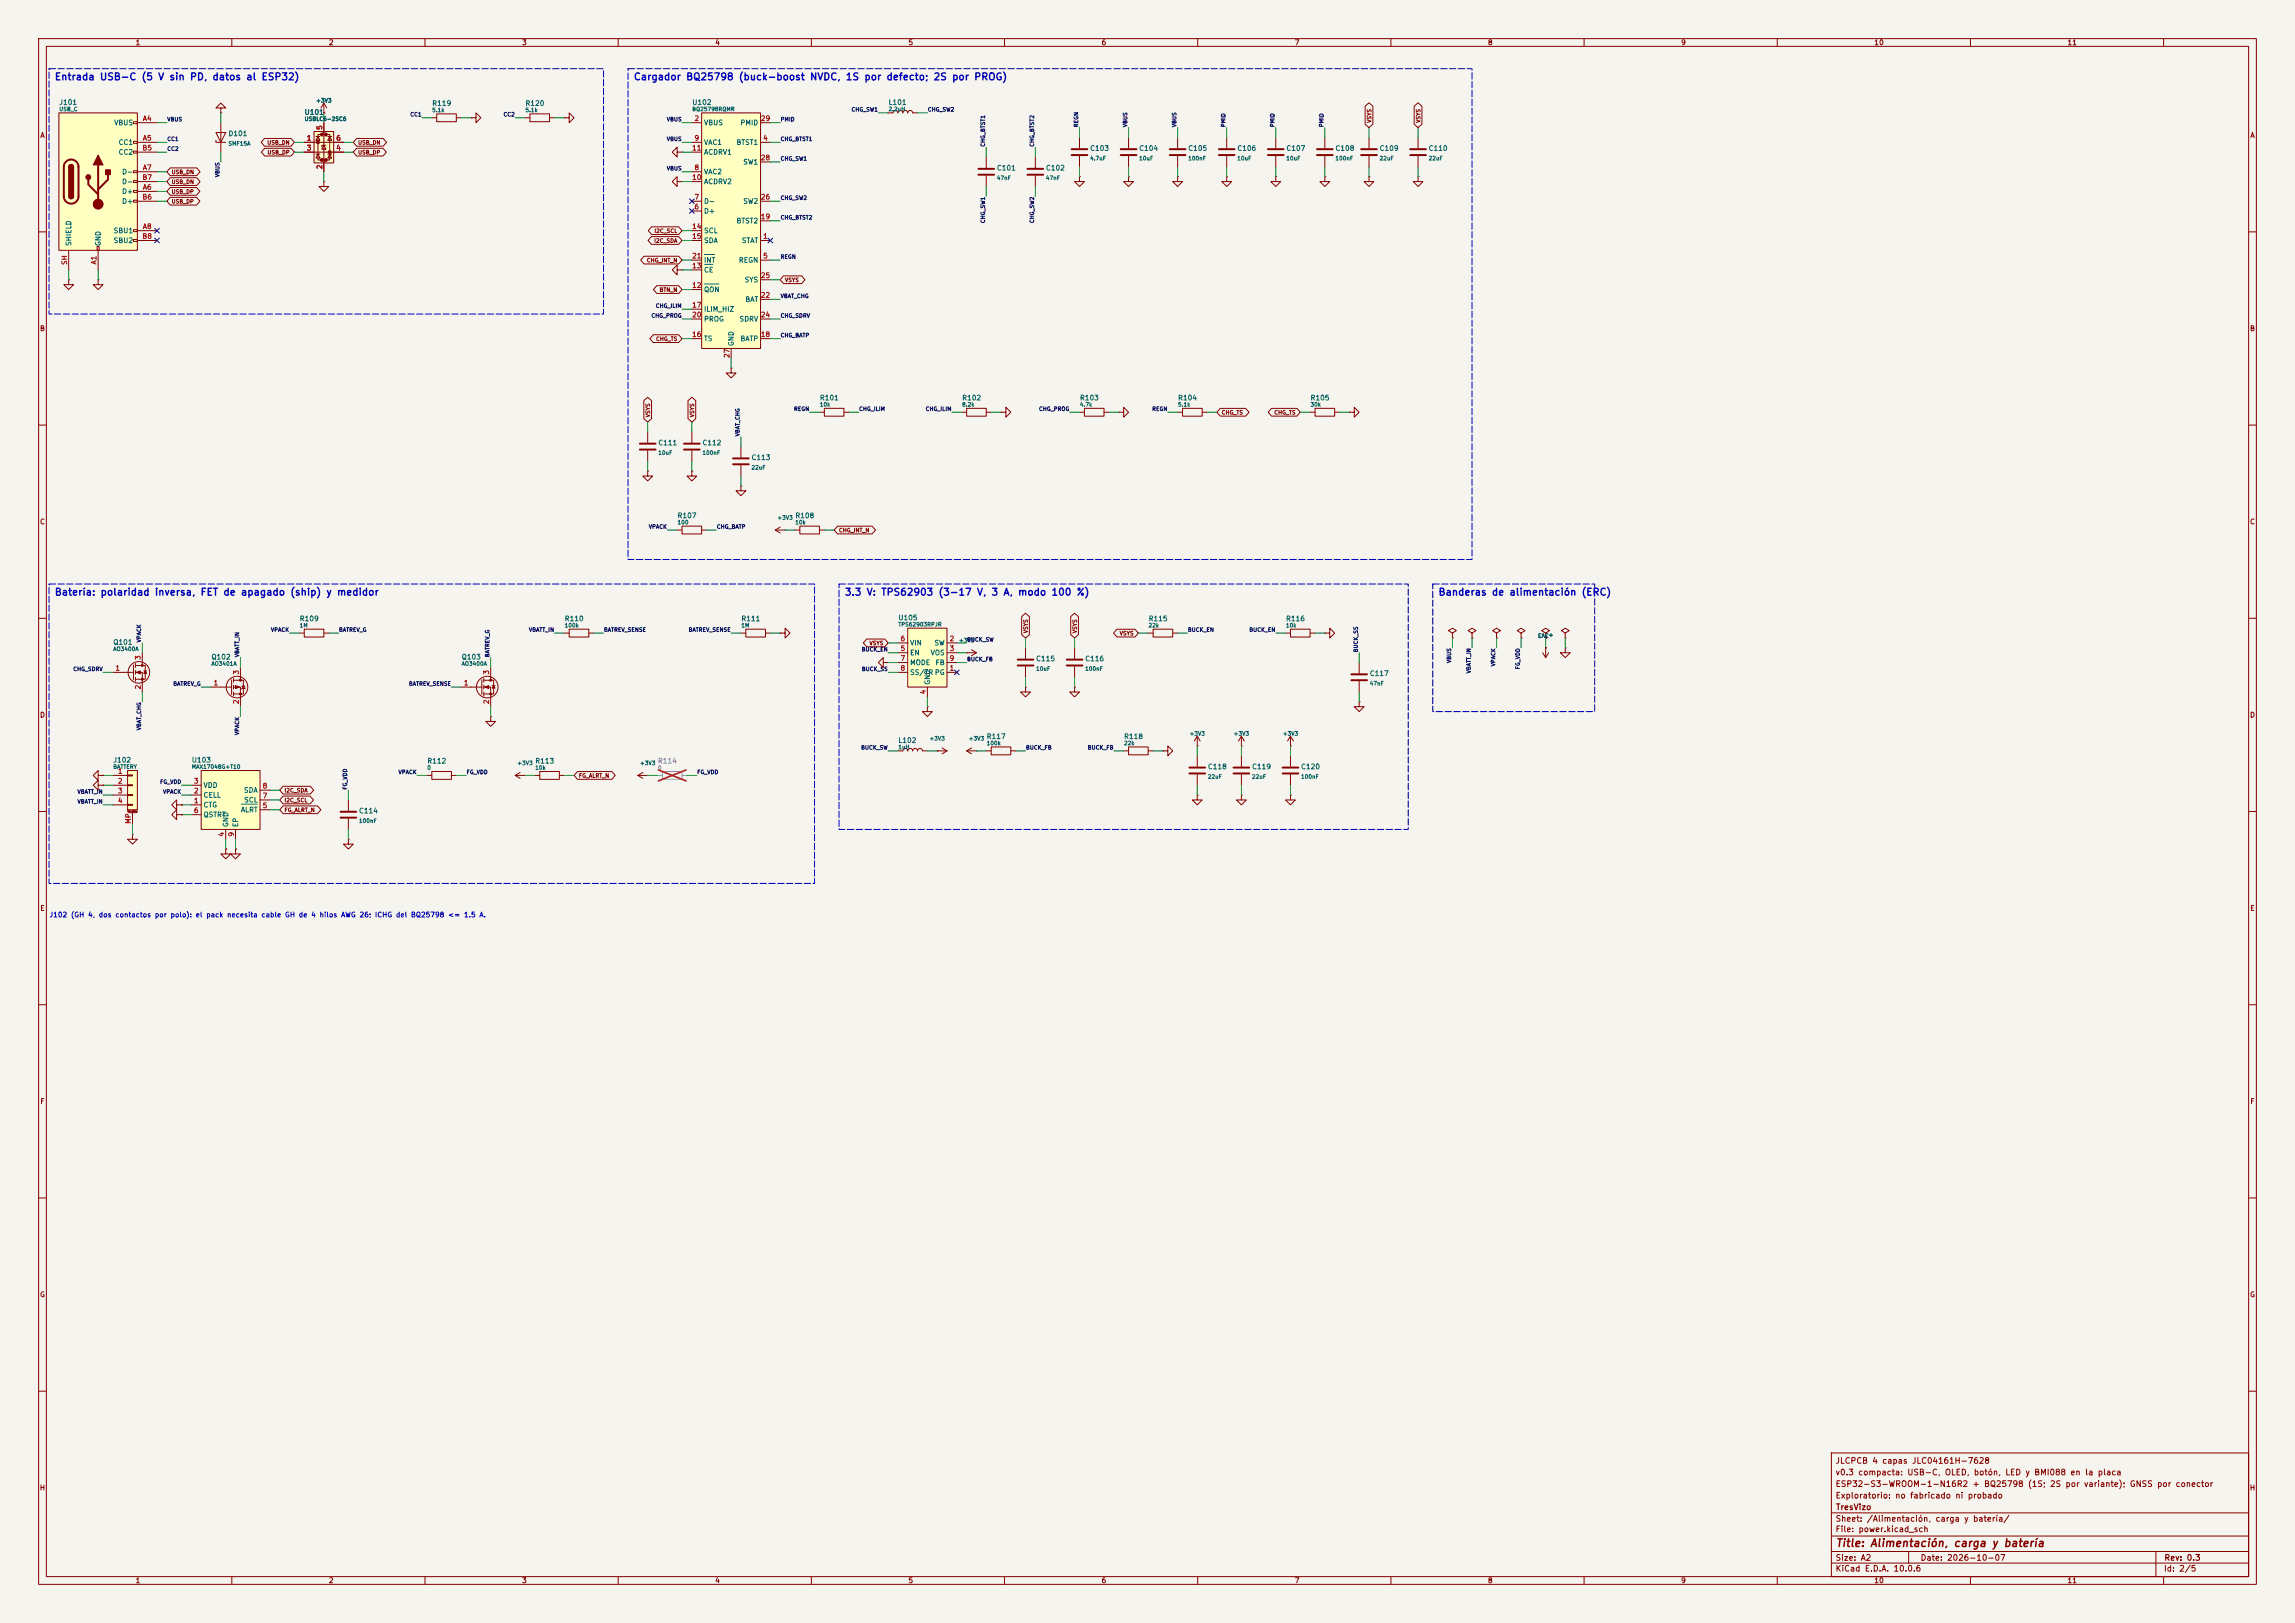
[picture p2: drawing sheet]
<svg xmlns="http://www.w3.org/2000/svg" width="594mm" height="420mm" viewBox="0 0 594 420" stroke-linecap="round" stroke-linejoin="round" font-family="sans-serif">
<defs><g id="words">
<text font-size="2" fill="#840000" x="475" y="400.8">Title: Alimentación, carga y batería</text>
<g font-size="1.8" fill="#0000c2">
<text x="14" y="21.2">Entrada USB-C (5 V sin PD, datos al ESP32)</text>
<text x="163.9" y="21.2">Cargador BQ25798 (buck-boost NVDC, 1S por defecto; 2S por PROG)</text>
<text x="14" y="154.6">Batería: polaridad inversa, FET de apagado (ship) y medidor</text>
<text x="218.5" y="154.6">3.3 V: TPS62903 (3-17 V, 3 A, modo 100 %)</text>
<text x="372.2" y="154.6">Banderas de alimentación (ERC)</text>
</g>
<g font-size="1.5" fill="#840000">
<text x="475" y="382.1">v0.3 compacta: USB-C, OLED, botón, LED y BMI088 en la placa</text>
<text x="475" y="379.1">JLCPCB 4 capas JLC04161H-7628</text>
<text x="475" y="388.1">Exploratorio: no fabricado ni probado</text>
<text x="475" y="385.1">ESP32-S3-WROOM-1-N16R2 + BQ25798 (1S; 2S por variante); GNSS por conector</text>
<text x="475" y="394.1">Sheet: /Alimentación, carga y batería/</text>
<text x="475.1" y="391.1">TresVizo</text>
<text x="475" y="396.8">File: power.kicad_sch</text>
<text x="475" y="407">KiCad E.D.A. 10.0.6</text>
<text x="475" y="404.2">Size: A2</text>
<text x="497" y="404.2">Date: 2026-10-07</text>
<text x="560" y="407">Id: 2/5</text>
<text x="560.1" y="404.2">Rev: 0.3</text>
</g>
<g font-size="1.3" fill="#840000">
<text x="35" y="12">1</text>
<text x="85" y="12">2</text>
<text x="135" y="12">3</text>
<text x="185" y="12">4</text>
<text x="235" y="12">5</text>
<text x="285" y="12">6</text>
<text x="335" y="12">7</text>
<text x="385" y="12">8</text>
<text x="435" y="12">9</text>
<text x="485" y="12">10</text>
<text x="535" y="12">11</text>
<text x="10.3" y="36">A</text>
<text x="582.3" y="36">A</text>
<text x="10.2" y="86">B</text>
<text x="582.2" y="86">B</text>
<text x="10.2" y="136">C</text>
<text x="582.2" y="136">C</text>
<text x="10.2" y="186">D</text>
<text x="582.2" y="186">D</text>
<text x="10.3" y="236">E</text>
<text x="582.3" y="236">E</text>
<text x="10.3" y="286">F</text>
<text x="582.3" y="286">F</text>
<text x="10.2" y="336">G</text>
<text x="582.2" y="336">G</text>
<text x="10.2" y="386">H</text>
<text x="582.2" y="386">H</text>
<text x="35" y="410">1</text>
<text x="85" y="410">2</text>
<text x="135" y="410">3</text>
<text x="185" y="410">4</text>
<text x="235" y="410">5</text>
<text x="285" y="410">6</text>
<text x="335" y="410">7</text>
<text x="385" y="410">8</text>
<text x="435" y="410">9</text>
<text x="485" y="410">10</text>
<text x="535" y="410">11</text>
</g>
<g font-size="1.3" fill="#006464">
<text x="15.2" y="27.4">J101</text>
<text x="78.7" y="30">U101</text>
<text x="111.7" y="27.7">R119</text>
<text x="135.9" y="27.7">R120</text>
<text x="179.1" y="27.4">U102</text>
<text x="229.9" y="27.4">L101</text>
<text x="29.4" y="32.7">VBUS</text>
<text x="59" y="35.5">D101</text>
<text x="182.1" y="32.7">VBUS</text>
<text x="191.5" y="32.7">PMID</text>
<text x="30.6" y="37.8">CC1</text>
<text x="30.6" y="40.3">CC2</text>
<text x="182.1" y="37.8">VAC1</text>
<text x="182.1" y="40.3">ACDRV1</text>
<text x="190.5" y="37.8">BTST1</text>
<text x="282" y="39.3">C103</text>
<text x="294.7" y="39.3">C104</text>
<text x="307.4" y="39.3">C105</text>
<text x="320.1" y="39.3">C106</text>
<text x="332.8" y="39.3">C107</text>
<text x="345.5" y="39.3">C108</text>
<text x="356.9" y="39.3">C109</text>
<text x="369.6" y="39.3">C110</text>
<text x="31.5" y="45.4">D-</text>
<text x="31.5" y="48">D-</text>
<text x="182.1" y="45.4">VAC2</text>
<text x="182.1" y="48">ACDRV2</text>
<text x="192.2" y="42.9">SW1</text>
<text x="257.9" y="44.4">C101</text>
<text x="270.6" y="44.4">C102</text>
<text x="31.5" y="50.5">D+</text>
<text x="31.5" y="53">D+</text>
<text x="182.1" y="53">D-</text>
<text x="192.2" y="53">SW2</text>
<text x="182.1" y="55.6">D+</text>
<text x="190.5" y="58.1">BTST2</text>
<text x="18.7" y="63.8" transform="rotate(-90 18.7 63.8)">SHIELD</text>
<text x="26.4" y="63.8" transform="rotate(-90 26.4 63.8)">GND</text>
<text x="29.3" y="60.7">SBU1</text>
<text x="29.3" y="63.2">SBU2</text>
<text x="182.1" y="60.7">SCL</text>
<text x="182.1" y="63.2">SDA</text>
<text x="191.9" y="63.2">STAT</text>
<text x="182.1" y="70.8">CE</text>
<text x="182.1" y="68.3">INT</text>
<text x="191.1" y="68.3">REGN</text>
<text x="182.1" y="75.9">QON</text>
<text x="192.6" y="73.4">SYS</text>
<text x="182.1" y="81">ILIM_HIZ</text>
<text x="182.1" y="83.5">PROG</text>
<text x="191.3" y="83.5">SDRV</text>
<text x="192.8" y="78.4">BAT</text>
<text x="182.1" y="88.6">TS</text>
<text x="190.2" y="89.7" transform="rotate(-90 190.2 89.7)">GND</text>
<text x="191.5" y="88.6">BATP</text>
<text x="212.1" y="103.9">R101</text>
<text x="248.9" y="103.9">R102</text>
<text x="279.4" y="103.9">R103</text>
<text x="304.8" y="103.9">R104</text>
<text x="339.1" y="103.9">R105</text>
<text x="170.3" y="115.5">C111</text>
<text x="181.7" y="115.5">C112</text>
<text x="194.4" y="119.3">C113</text>
<text x="175.2" y="134.4">R107</text>
<text x="205.7" y="134.4">R108</text>
<text x="77.5" y="161.1">R109</text>
<text x="146" y="161.1">R110</text>
<text x="191.8" y="161.1">R111</text>
<text x="232.4" y="160.8">U105</text>
<text x="297.2" y="161.1">R115</text>
<text x="332.7" y="161.1">R116</text>
<text x="29.2" y="167.1">Q101</text>
<text x="235.4" y="167.3">VIN</text>
<text x="241.7" y="167.3">SW</text>
<text x="54.6" y="171">Q102</text>
<text x="119.4" y="171">Q103</text>
<text x="235.4" y="169.9">EN</text>
<text x="235.4" y="172.4">MODE</text>
<text x="240.7" y="169.9">VOS</text>
<text x="242" y="172.4">FB</text>
<text x="268" y="171.4">C115</text>
<text x="280.7" y="171.4">C116</text>
<text x="235.4" y="175">SS/TRPG</text>
<text x="241" y="177.3" transform="rotate(-90 241 177.3)">GND</text>
<text x="354.4" y="175.2">C117</text>
<text x="255.3" y="191.5">R117</text>
<text x="290.8" y="191.5">R118</text>
<text x="29.2" y="197.6">J102</text>
<text x="49.5" y="197.6">U103</text>
<text x="110.5" y="197.9">R112</text>
<text x="138.4" y="197.9">R113</text>
<text x="232.4" y="192.5">L102</text>
<text x="312.5" y="199.4">C118</text>
<text x="323.9" y="199.4">C119</text>
<text x="336.6" y="199.4">C120</text>
<text x="52.6" y="209.2">CTG</text>
<text x="52.6" y="206.7">CELL</text>
<text x="52.6" y="204.2">VDD</text>
<text x="63" y="205.4">SDA</text>
<text x="63.1" y="208">SCL</text>
<text x="52.6" y="211.8">QSTRT</text>
<text x="59.4" y="214.1" transform="rotate(-90 59.4 214.1)">GND</text>
<text x="61.9" y="214.1" transform="rotate(-90 61.9 214.1)">EP</text>
<text x="62.2" y="210.5">ALRT</text>
<text x="92.8" y="210.8">C114</text>
</g>
<g font-size="1.3" fill="#a90000">
<text x="36.8" y="31.6">A4</text>
<text x="83.7" y="33.8" transform="rotate(-90 83.7 33.8)">5</text>
<text x="179.6" y="31.6">2</text>
<text x="196.8" y="31.6">29</text>
<text x="36.7" y="39.2">B5</text>
<text x="36.8" y="36.7">A5</text>
<text x="79.3" y="36.7">1</text>
<text x="79.3" y="39.2">3</text>
<text x="86.9" y="39.2">4</text>
<text x="86.9" y="36.7">6</text>
<text x="179" y="39.2">11</text>
<text x="179.6" y="36.7">9</text>
<text x="196.8" y="41.8">28</text>
<text x="197.4" y="36.7">4</text>
<text x="36.7" y="46.9">B7</text>
<text x="36.8" y="44.3">A7</text>
<text x="83.7" y="43.9" transform="rotate(-90 83.7 43.9)">2</text>
<text x="179" y="46.9">10</text>
<text x="179.6" y="44.3">8</text>
<text x="36.7" y="51.9">B6</text>
<text x="36.8" y="49.4">A6</text>
<text x="179.6" y="51.9">7</text>
<text x="196.8" y="51.9">26</text>
<text x="36.8" y="59.6">A8</text>
<text x="179" y="59.6">14</text>
<text x="179.6" y="54.5">6</text>
<text x="196.8" y="57">19</text>
<text x="36.7" y="62.1">B8</text>
<text x="179" y="62.1">15</text>
<text x="197.4" y="62.1">1</text>
<text x="17.6" y="68.7" transform="rotate(-90 17.6 68.7)">SH</text>
<text x="25.3" y="68.6" transform="rotate(-90 25.3 68.6)">A1</text>
<text x="179" y="69.7">13</text>
<text x="179" y="67.2">21</text>
<text x="197.4" y="67.2">5</text>
<text x="179" y="74.8">12</text>
<text x="196.8" y="77.3">22</text>
<text x="196.8" y="72.3">25</text>
<text x="179" y="79.9">17</text>
<text x="179" y="82.4">20</text>
<text x="196.8" y="82.4">24</text>
<text x="179" y="87.5">16</text>
<text x="196.8" y="87.5">18</text>
<text x="189.1" y="92.8" transform="rotate(-90 189.1 92.8)">27</text>
<text x="232.9" y="166.2">6</text>
<text x="245.6" y="166.2">2</text>
<text x="29.7" y="173.9">1</text>
<text x="36.7" y="170.9" transform="rotate(-90 36.7 170.9)">3</text>
<text x="232.9" y="168.8">5</text>
<text x="232.9" y="171.3">7</text>
<text x="232.9" y="173.9">8</text>
<text x="245.6" y="173.9">1</text>
<text x="245.6" y="168.8">3</text>
<text x="245.6" y="171.3">9</text>
<text x="36.7" y="178.5" transform="rotate(-90 36.7 178.5)">2</text>
<text x="55.1" y="177.7">1</text>
<text x="62.1" y="174.7" transform="rotate(-90 62.1 174.7)">3</text>
<text x="119.9" y="177.7">1</text>
<text x="126.9" y="174.7" transform="rotate(-90 126.9 174.7)">3</text>
<text x="239.9" y="179.8" transform="rotate(-90 239.9 179.8)">4</text>
<text x="62.1" y="182.3" transform="rotate(-90 62.1 182.3)">2</text>
<text x="126.9" y="182.3" transform="rotate(-90 126.9 182.3)">2</text>
<text x="30.4" y="200.5">1</text>
<text x="30.4" y="203.1">2</text>
<text x="50.1" y="203.1">3</text>
<text x="30.4" y="205.6">3</text>
<text x="30.4" y="208.1">4</text>
<text x="50.1" y="208.1">1</text>
<text x="50.1" y="205.6">2</text>
<text x="67.8" y="209.4">5</text>
<text x="67.8" y="206.9">7</text>
<text x="67.8" y="204.3">8</text>
<text x="34.2" y="213.3" transform="rotate(-90 34.2 213.3)">MP</text>
<text x="50.1" y="210.7">6</text>
<text x="58.3" y="216.6" transform="rotate(-90 58.3 216.6)">4</text>
<text x="60.8" y="216.6" transform="rotate(-90 60.8 216.6)">9</text>
</g>
<text font-size="1.3" fill="#939391" x="170.2" y="197.9">R114</text>
<text font-size="1.3" fill="#0000c2" x="12.7" y="237.7">J102 (GH 4, dos contactos por polo): el pack necesita cable GH de 4 hilos AWG 26; ICHG del BQ25798 &lt;= 1.5 A.</text>
<g font-size="1" fill="#006464">
<text x="15.2" y="29">USB_C</text>
<text x="81.7" y="26.8">+3V3</text>
<text x="111.7" y="29.3">5.1k</text>
<text x="135.9" y="29.3">5.1k</text>
<text x="179.1" y="29">BQ25798RQMR</text>
<text x="229.9" y="29">2.2uH</text>
<text x="78.7" y="31.5">USBLC6-2SC6</text>
<text x="59" y="37.9">SMF15A</text>
<text x="282" y="41.7">4.7uF</text>
<text x="294.7" y="41.7">10uF</text>
<text x="307.4" y="41.7">100nF</text>
<text x="320.1" y="41.7">10uF</text>
<text x="332.8" y="41.7">10uF</text>
<text x="345.5" y="41.7">100nF</text>
<text x="356.9" y="41.7">22uF</text>
<text x="369.6" y="41.7">22uF</text>
<text x="257.9" y="46.8">47nF</text>
<text x="270.6" y="46.8">47nF</text>
<text x="212.1" y="105.5">10k</text>
<text x="248.9" y="105.5">8.2k</text>
<text x="279.4" y="105.5">4.7k</text>
<text x="304.8" y="105.5">5.1k</text>
<text x="339.1" y="105.5">30k</text>
<text x="170.3" y="117.9">10uF</text>
<text x="181.7" y="117.9">100nF</text>
<text x="194.4" y="121.7">22uF</text>
<text x="175.2" y="135.9">100</text>
<text x="201.1" y="134.7">+3V3</text>
<text x="205.7" y="135.9">10k</text>
<text x="77.5" y="162.6">1M</text>
<text x="146" y="162.6">100k</text>
<text x="191.8" y="162.6">1M</text>
<text x="232.4" y="162.3">TPS62903RPJR</text>
<text x="248.1" y="166.5">+3V3</text>
<text x="297.2" y="162.6">22k</text>
<text x="332.7" y="162.6">10k</text>
<text x="402.1" y="163.7" transform="rotate(-180 402.1 163.7)">+3V3</text>
<text x="29.2" y="168.7">AO3400A</text>
<text x="54.6" y="172.5">AO3401A</text>
<text x="119.4" y="172.5">AO3400A</text>
<text x="268" y="173.8">10uF</text>
<text x="280.7" y="173.8">100nF</text>
<text x="354.4" y="177.6">47nF</text>
<text x="240.5" y="191.9">+3V3</text>
<text x="250.6" y="191.9">+3V3</text>
<text x="307.8" y="190.6">+3V3</text>
<text x="319.2" y="190.6">+3V3</text>
<text x="331.9" y="190.6">+3V3</text>
<text x="232.4" y="194.1">1uH</text>
<text x="255.3" y="193.1">100k</text>
<text x="290.8" y="193.1">22k</text>
<text x="29.2" y="199.2">BATTERY</text>
<text x="49.5" y="199.2">MAX17048G+T10</text>
<text x="110.5" y="199.4">0</text>
<text x="133.8" y="198.2">+3V3</text>
<text x="138.4" y="199.4">10k</text>
<text x="165.5" y="198.2">+3V3</text>
<text x="312.5" y="201.7">22uF</text>
<text x="323.9" y="201.7">22uF</text>
<text x="336.6" y="201.7">100nF</text>
<text x="92.8" y="213.2">100nF</text>
</g>
<g font-size="1" fill="#0f0f0f">
<text x="220.3" y="29.1">CHG_SW1</text>
<text x="240" y="29.1">CHG_SW2</text>
<text x="43.2" y="31.6">VBUS</text>
<text x="106.1" y="30.4">CC1</text>
<text x="130.2" y="30.4">CC2</text>
<text x="172.5" y="31.6">VBUS</text>
<text x="201.9" y="31.6">PMID</text>
<text x="279.3" y="33" transform="rotate(-90 279.3 33)">REGN</text>
<text x="292" y="33" transform="rotate(-90 292 33)">VBUS</text>
<text x="304.7" y="33" transform="rotate(-90 304.7 33)">VBUS</text>
<text x="317.4" y="33" transform="rotate(-90 317.4 33)">PMID</text>
<text x="330.1" y="33" transform="rotate(-90 330.1 33)">PMID</text>
<text x="342.8" y="33" transform="rotate(-90 342.8 33)">PMID</text>
<text x="43.2" y="36.7">CC1</text>
<text x="43.2" y="39.3">CC2</text>
<text x="172.5" y="36.7">VBUS</text>
<text x="201.9" y="41.8">CHG_SW1</text>
<text x="201.9" y="36.7">CHG_BTST1</text>
<text x="255.2" y="38.1" transform="rotate(-90 255.2 38.1)">CHG_BTST1</text>
<text x="267.9" y="38.1" transform="rotate(-90 267.9 38.1)">CHG_BTST2</text>
<text x="57" y="46" transform="rotate(-90 57 46)">VBUS</text>
<text x="172.5" y="44.3">VBUS</text>
<text x="201.9" y="52">CHG_SW2</text>
<text x="201.9" y="57">CHG_BTST2</text>
<text x="255.2" y="57.9" transform="rotate(-90 255.2 57.9)">CHG_SW1</text>
<text x="267.9" y="57.9" transform="rotate(-90 267.9 57.9)">CHG_SW2</text>
<text x="201.9" y="67.2">REGN</text>
<text x="201.9" y="77.4">VBAT_CHG</text>
<text x="168.5" y="82.4">CHG_PROG</text>
<text x="169.6" y="79.9">CHG_ILIM</text>
<text x="201.9" y="82.4">CHG_SDRV</text>
<text x="201.9" y="87.5">CHG_BATP</text>
<text x="205.4" y="106.6">REGN</text>
<text x="222.3" y="106.6">CHG_ILIM</text>
<text x="239.5" y="106.6">CHG_ILIM</text>
<text x="268.8" y="106.6">CHG_PROG</text>
<text x="298.1" y="106.6">REGN</text>
<text x="191.7" y="113" transform="rotate(-90 191.7 113)">VBAT_CHG</text>
<text x="167.8" y="137.1">VPACK</text>
<text x="185.4" y="137.1">CHG_BATP</text>
<text x="36.7" y="166.4" transform="rotate(-90 36.7 166.4)">VPACK</text>
<text x="70" y="163.7">VPACK</text>
<text x="87.6" y="163.7">BATREV_G</text>
<text x="136.8" y="163.7">VBATT_IN</text>
<text x="156.2" y="163.7">BATREV_SENSE</text>
<text x="178.1" y="163.7">BATREV_SENSE</text>
<text x="250.2" y="166.3">BUCK_SW</text>
<text x="307.3" y="163.7">BUCK_EN</text>
<text x="323.2" y="163.7">BUCK_EN</text>
<text x="18.9" y="173.9">CHG_SDRV</text>
<text x="62.1" y="170.2" transform="rotate(-90 62.1 170.2)">VBATT_IN</text>
<text x="126.9" y="170.2" transform="rotate(-90 126.9 170.2)">BATREV_G</text>
<text x="222.9" y="168.8">BUCK_EN</text>
<text x="223" y="173.9">BUCK_SS</text>
<text x="250.2" y="171.3">BUCK_FB</text>
<text x="351.7" y="168.9" transform="rotate(-90 351.7 168.9)">BUCK_SS</text>
<text x="375.8" y="171.7" transform="rotate(-90 375.8 171.7)">VBUS</text>
<text x="387.2" y="172.6" transform="rotate(-90 387.2 172.6)">VPACK</text>
<text x="393.6" y="173.3" transform="rotate(-90 393.6 173.3)">FG_VDD</text>
<text x="44.7" y="177.7">BATREV_G</text>
<text x="105.7" y="177.7">BATREV_SENSE</text>
<text x="380.9" y="174.4" transform="rotate(-90 380.9 174.4)">VBATT_IN</text>
<text x="36.7" y="189.1" transform="rotate(-90 36.7 189.1)">VBAT_CHG</text>
<text x="62.1" y="190.3" transform="rotate(-90 62.1 190.3)">VPACK</text>
<text x="222.8" y="194.2">BUCK_SW</text>
<text x="265.4" y="194.2">BUCK_FB</text>
<text x="281.4" y="194.2">BUCK_FB</text>
<text x="41.3" y="203.1">FG_VDD</text>
<text x="103" y="200.6">VPACK</text>
<text x="120.7" y="200.6">FG_VDD</text>
<text x="180.3" y="200.6">FG_VDD</text>
<text x="19.9" y="208.2">VBATT_IN</text>
<text x="19.9" y="205.6">VBATT_IN</text>
<text x="42.1" y="205.6">VPACK</text>
<text x="90.1" y="204.5" transform="rotate(-90 90.1 204.5)">FG_VDD</text>
</g>
<g font-size="1" fill="#840000">
<text x="355.2" y="31.9" transform="rotate(-90 355.2 31.9)">VSYS</text>
<text x="367.9" y="31.9" transform="rotate(-90 367.9 31.9)">VSYS</text>
<text x="69.1" y="37.7">USB_DN</text>
<text x="69.1" y="40.2">USB_DP</text>
<text x="92.6" y="37.7">USB_DN</text>
<text x="92.6" y="40.2">USB_DP</text>
<text x="44.3" y="45.3">USB_DN</text>
<text x="44.3" y="47.8">USB_DN</text>
<text x="44.3" y="52.9">USB_DP</text>
<text x="44.3" y="50.4">USB_DP</text>
<text x="169.2" y="63.1">I2C_SDA</text>
<text x="169.3" y="60.5">I2C_SCL</text>
<text x="167.3" y="68.1">CHG_INT_N</text>
<text x="170.6" y="75.8">BTN_N</text>
<text x="203.1" y="73.2">VSYS</text>
<text x="169.7" y="88.5">CHG_TS</text>
<text x="316.1" y="107.5">CHG_TS</text>
<text x="329.7" y="107.5">CHG_TS</text>
<text x="168.5" y="108.1" transform="rotate(-90 168.5 108.1)">VSYS</text>
<text x="179.9" y="108.1" transform="rotate(-90 179.9 108.1)">VSYS</text>
<text x="217" y="138">CHG_INT_N</text>
<text x="224.9" y="167.2">VSYS</text>
<text x="266.3" y="164" transform="rotate(-90 266.3 164)">VSYS</text>
<text x="279" y="164" transform="rotate(-90 279 164)">VSYS</text>
<text x="289.7" y="164.7">VSYS</text>
<text x="149.7" y="201.5">FG_ALRT_N</text>
<text x="73.5" y="207.8">I2C_SCL</text>
<text x="73.5" y="205.3">I2C_SDA</text>
<text x="73.5" y="210.4">FG_ALRT_N</text>
</g>
<text font-size="1" fill="#939391" x="170.2" y="199.4">0</text>
<text font-size=".4" fill="#840000" x="33" y="210.2">Mounting</text>
</g></defs>
<path d="M0 0h594v420h-594z" fill="#f5f4ef" stroke="#f5f4ef" stroke-width=".26"/>
<g fill="none" stroke="#840000" stroke-width=".26">
<path d="M10 10h574v400h-574zM12 12h570v396h-570zM60 10v2M110 10v2M160 10v2M210 10v2M260 10v2M310 10v2M360 10v2M410 10v2M460 10v2M510 10v2"/>
<path d="M560 10v2M10 60h2M582 60h2M10 110h2M582 110h2M10 160h2M250.2 168.9h.1M250.2 168.9h2.5M251.5 168.1l1.2 .8M252.7 168.9l-1.2 .8M582 160h2M10 210h2"/>
<path d="M582 210h2M10 260h2M582 260h2M10 310h2M582 310h2M10 360h2M474 376h108v32h-108zM582 360h2M474 397.5h108M474 391.5h108M60 408v2M110 408v2"/>
<path d="M160 408v2M210 408v2M260 408v2M310 408v2M360 408v2M410 408v2M460 408v2M474 404.5h108M474 401.5h108M494 401.5v3M510 408v2M558 401.5v6.5"/>
<path d="M560 408v2"/>
</g>
<path d="M81.3 34h5.1v8.2h-5.1z" fill="#ffffc2"/>
<g fill="#840000" stroke="#840000" stroke-width=".51">
<circle cx="82.3" cy="36.8" r=".25"/>
<circle cx="83.3" cy="34.8" r=".25"/>
<circle cx="83.3" cy="41.4" r=".25"/>
<circle cx="84.3" cy="34.8" r=".25"/>
<circle cx="84.3" cy="41.4" r=".25"/>
<circle cx="85.3" cy="39.4" r=".25"/>
</g>
<g fill="none" stroke="#840000" stroke-width=".26">
<path d="M78.7 36.8h10.2M78.7 39.4h10.2M81.3 34h5.1v8.2h-5.1zM81.8 39.9h1M81.8 35.3h1M82.3 35.3l.5 1h-1zM82.3 39.9l.5 1h-1zM83.3 34.8h-1v6.6h1M83.8 31.8v2.5l-.5 .5h1l-.5 .5v5.6l-.5 .5h1l-.5 .5v2.6M83.8 37.6l.5 1h-1zM83.8 29.2h.1M83.8 26.7v2.5"/>
<path d="M83.8 26.7l-.7 1.2M83.8 26.7l.8 1.2M84.3 37.6h-1v.4M84.3 34.8h1v6.6h-1M84.8 39.9h1.1M84.8 35.3h1.1M85.3 35.3l.6 1h-1.1zM85.3 39.9l.6 1h-1.1zM135.9 30.5h1.3M137.2 29.5h5v2h-5zM142.2 30.5h1.3M25.4 72.4v1.3h1.3l-1.3 1.2-1.3-1.2h1.3"/>
<path d="M25.4 72.4h.1M342.9 163.8h1.3v-1.2l1.2 1.2-1.2 1.3v-1.3M342.9 163.8h.1M375.9 163.8l1-.6-1-.6-1 .6 1 .6v1.3M375.9 165.1h.1M387.3 163.8l1.1-.6-1.1-.6-1 .6 1 .6v1.3M387.3 165.1h.1M393.7 163.8l1-.6-1-.6-1 .6 1 .6v1.3M393.7 165.1h.1M351.8 181.6v1.3h1.3l-1.3 1.3-1.3-1.3h1.3M351.8 181.6h.1"/>
</g>
<path d="M15.2 29.2h20.4v35.6h-20.4z" fill="#ffffc2"/>
<g fill="none" stroke="#840000" stroke-width=".26">
<path d="M15.2 29.2h20.4v35.6h-20.4zM34.5 31.5h1.1v.5h-1.1zM34.5 36.6h1.1v.5h-1.1zM34.5 39.1h1.1v.5h-1.1zM35.6 31.8h5M35.6 36.8h5M35.6 39.4h5M111.8 30.5h1.2M113 29.5h5.1v2h-5.1zM118.1 30.5h1.3M121.9 30.5h1.3v-1.3l1.3 1.3-1.3 1.3v-1.3M121.9 30.5h.1"/>
<path d="M146 30.5h1.3v-1.3l1.3 1.3-1.3 1.3v-1.3M146 30.5h.1M17.8 43.2l.2-.5 .4-.2 .5 .2 .1 .5M17.8 50.8l.2 .4 .4 .2 .5-.2 .1-.4M34.5 44.2h1.1v.5h-1.1zM34.5 46.7h1.1v.5h-1.1zM34.5 49.3h1.1v.5h-1.1zM34.5 51.8h1.1v.5h-1.1zM34.5 59.4h1.1v.5h-1.1zM35.6 49.5h5M35.6 44.5h5M35.6 59.7h5"/>
<path d="M35.6 52.1h5M35.6 47h5M83.8 47v1.3h1.3l-1.3 1.2-1.3-1.2h1.3M83.8 47h.1M175.3 47v-1.3l-1.3 1.3 1.3 1.3v-1.3h1.2M176.5 47h.1M17.8 72.4v1.3h1.2l-1.2 1.2-1.3-1.2h1.3M17.8 72.4h.1M17.8 64.8v5.1M25.1 63.8h.6v1h-.6zM25.4 64.8v5.1M34.5 62h1.1v.5h-1.1z"/>
<path d="M35.6 62.2h5M119.4 177.8h5.3M124.7 175.9v3.8M125.2 176h2.6v3.6h-2.6M125.2 177.8h1.8v5.1M125.2 175.5v1M125.2 177.3v1M125.2 179.1v1M127 172.7v3.3M127.4 177.4h.7M127.8 177.4l.3 .7h-.7zM381 163.8l1-.6-1-.6-1 .6 1 .6v1.3"/>
<path d="M381 165.1h.1M399.3 168.9l.7 1.3M400 167.6h.1M400 163.8l1.1-.6-1.1-.6-1 .6 1 .6v1.3M400 165.1h.1M400 167.6v2.6M400.8 168.9l-.8 1.3M405.1 167.6v1.3h1.3l-1.3 1.3-1.2-1.3h1.2M405.1 167.6h.1M405.1 163.8l1-.6-1-.6-1 .6 1 .6v1.3M405.1 165.1h.1M127 185.4v1.3h1.3l-1.3 1.3-1.3-1.3h1.3"/>
<path d="M127 185.4h.1"/>
<circle cx="126.1" cy="177.8" r="2.79"/>
</g>
<path d="M17.1 41.8a1.9 1.9 0 0 1 2-.4 1.9 1.9 0 0 1 1.2 1.8v7.6a1.91 1.91 0 0 1-1.9 1.9 1.91 1.91 0 0 1-1.9-1.9v-7.8zM22.9 46.5v1.3l2.5 2.5M25.4 42.7v10.1M27.9 45.2v1.3l-2.5 2.5" fill="none" stroke="#840000" stroke-width=".51"/>
<g fill="#840000" stroke="#840000" stroke-width=".26">
<path d="M17.8 43.2h1.2v7.6h-1.2z"/>
<path d="M18 42.7l.7-.1 .3 .6h-1.2z"/>
<path d="M17.8 50.8h1.2l-.1 .4-.5 .2-.4-.2z"/>
<path d="M25.4 40.1l1.3 2.6h-2.6z"/>
<path d="M27.3 43.9h1.3v1.3h-1.3z"/>
<path d="M125.5 177.8l1-.4v.8z"/>
<circle cx="22.9" cy="45.8" r=".63"/>
<circle cx="25.4" cy="52.8" r="1.27"/>
<circle cx="127" cy="176" r=".25"/>
<circle cx="127" cy="179.6" r=".25"/>
</g>
<path d="M181.6 29.2h15.2v61h-15.2z" fill="#ffffc2"/>
<g fill="none" stroke="#840000" stroke-width=".26">
<path d="M55.9 36.3v.5h2.5M55.9 34.3h2.5l-1.3 2.5zM57.1 27.9h1.3l-1.3-1.2-1.2 1.2h1.2v1.3M57.1 29.2h.1M57.1 31.8v7.6M175.3 39.4v-1.3l-1.3 1.3 1.3 1.2v-1.2h1.2M176.5 39.4h.1M179.1 31.8h2.5M179.1 36.8h2.5M179.1 39.4h2.5M181.6 29.2h15.2v61h-15.2zM196.8 31.8h2.6"/>
<path d="M196.8 36.8h2.6M229.9 29.2h1.2l.2-.4 .5-.2 .4 .2 .2 .4 .2-.4 .4-.2 .5 .2 .2 .4 .2-.4 .4-.2 .5 .2 .1 .4 .2-.4 .5-.2 .4 .2 .2 .4h1.3M279.4 35.6v2.8M317.5 35.6v2.8M367 35.6v2.8M179.1 54.6h2.5M179.1 52.1h2.5M179.1 44.5h2.5M179.1 47h2.5M179.1 59.7h2.5M196.8 52.1h2.6M196.8 57.2h2.6"/>
<path d="M196.8 41.9h2.6M255.3 40.6v2.8M255.3 45.5v2.8M268 40.6v2.8M268 45.5v2.8M279.4 45.7v1.3h1.3l-1.3 1.3-1.3-1.3h1.3M279.4 45.7h.1M279.4 40.4v2.8M317.5 40.4v2.8M367 45.7v1.3h1.3l-1.3 1.3-1.2-1.3h1.2M367 45.7h.1M367 40.4v2.8"/>
<path d="M175.3 69.9v-1.3l-1.3 1.3 1.3 1.2v-1.2h1.2M176.5 69.9h.1M179.1 62.2h2.5M179.1 67.3h2.5M179.1 74.9h2.5M179.1 69.9h2.5M196.8 62.2h2.6M196.8 67.3h2.6M196.8 77.5h2.6M196.8 72.4h2.6M179.1 87.6h2.5M179.1 80h2.5"/>
<path d="M179.1 82.6h2.5M189.2 90.2v2.5M196.8 87.6h2.6M196.8 82.6h2.6M212.1 106.7h1.3M213.4 105.7h5v2h-5zM218.4 106.7h1.3M248.9 106.7h1.3M250.2 105.7h5.1v2h-5.1zM255.3 106.7h1.2M259.1 106.7h1.2v-1.3l1.3 1.3-1.3 1.3v-1.3M259.1 106.7h.1"/>
<path d="M279.4 106.7h1.3M280.7 105.7h5v2h-5zM285.7 106.7h1.3M289.6 106.7h1.2v-1.3l1.3 1.3-1.3 1.3v-1.3M289.6 106.7h.1M339.1 106.7h1.3M340.4 105.7h5v2h-5zM345.4 106.7h1.3M349.2 106.7h1.3v-1.3l1.3 1.3-1.3 1.3v-1.3M349.2 106.7h.1M205.7 137.2h1.3M207 136.1h5.1v2.1h-5.1z"/>
<path d="M212.1 137.2h1.3M228.6 171.5v-1.3l-1.3 1.3 1.3 1.2v-1.2h1.3M229.9 171.5h.1M332.7 163.8h1.3M334 162.8h5.1v2h-5.1zM339.1 163.8h1.3M232.4 194.3h1.3l.2-.4 .4-.2 .5 .2 .1 .4 .2-.4 .5-.2 .4 .2 .2 .4 .2-.4 .5-.2 .4 .2 .2 .4 .2-.4 .4-.2 .5 .2 .2 .4h1.2M242.6 194.3h.1M242.6 194.3h2.5M243.8 193.5l1.3 .8M245.1 194.3l-1.3 .8M250.2 194.3h2.5"/>
<path d="M250.2 194.3l1.3 .8M251.5 193.5l-1.3 .8M252.7 194.3h.1M255.3 194.3h1.2M256.5 193.3h5.1v2h-5.1zM261.6 194.3h1.3M45.7 210.8v-1.2l-1.3 1.2 1.3 1.3v-1.3h1.3M45.7 208.3v-1.3l-1.3 1.3 1.3 1.3v-1.3h1.3M47 210.8h.1M47 208.3h.1M58.4 219.7v1.3h1.3l-1.3 1.3-1.3-1.3h1.3M58.4 219.7h.1"/>
<path d="M61 219.7v1.3h1.2l-1.2 1.3-1.3-1.3h1.3M61 219.7h.1"/>
</g>
<path d="M182.3 73.5h3.8M182.3 68.4h2.2M182.3 65.9h2.7" fill="none" stroke="#006464" stroke-width=".26"/>
<path d="M277.4 38.6h4M315.5 38.6h4M365 38.6h4.1M253.2 43.7h4.1M253.2 45.2h4.1M265.9 43.7h4.1M265.9 45.2h4.1M277.4 40.1h4M315.5 40.1h4M365 40.1h4.1" fill="none" stroke="#840000" stroke-width=".51"/>
<path d="M234.9 162.6h10.2v15.2h-10.2z" fill="#ffffc2"/>
<g fill="none" stroke="#840000" stroke-width=".26">
<path d="M342.9 45.7v1.3h1.3l-1.3 1.3-1.3-1.3h1.3M342.9 45.7h.1M232.4 174h2.5M232.4 166.4h2.5M232.4 168.9h2.5M232.4 171.5h2.5M234.9 162.6h10.2v15.2h-10.2zM240 177.8v2.5M245.1 174h2.5M245.1 166.4h2.5M245.1 168.9h2.5M245.1 171.5h2.5"/>
<path d="M297.2 163.8h1.2M298.4 162.8h5.1v2h-5.1zM303.5 163.8h1.3M290.8 194.3h1.3M292.1 193.3h5.1v2h-5.1zM297.2 194.3h1.2M301 194.3h1.3v-1.3l1.2 1.3-1.2 1.3v-1.3M301 194.3h.1M25.4 203.2v-1.3l-1.3 1.3 1.3 1.3v-1.3h1.3M25.4 200.7v-1.3l-1.3 1.3 1.3 1.2v-1.2h1.3M26.7 203.2h.1M26.7 200.7h.1"/>
<path d="M309.9 205.7v1.3h1.2l-1.2 1.3-1.3-1.3h1.3M309.9 205.7h.1"/>
</g>
<path d="M52.1 199.4h15.2v15.2h-15.2z" fill="#ffffc2"/>
<g fill="none" stroke="#840000" stroke-width=".26">
<path d="M292.1 35.6v2.8M304.8 35.6v2.8M330.2 35.6v2.8M342.9 35.6v2.8M354.3 35.6v2.8M292.1 45.7v1.3h1.3l-1.3 1.3-1.3-1.3h1.3M292.1 45.7h.1M292.1 40.4v2.8M304.8 45.7v1.3h1.3l-1.3 1.3-1.3-1.3h1.3M304.8 45.7h.1M304.8 40.4v2.8M317.5 45.7v1.3h1.3l-1.3 1.3-1.3-1.3h1.3"/>
<path d="M317.5 45.7h.1M330.2 45.7v1.3h1.3l-1.3 1.3-1.3-1.3h1.3M330.2 45.7h.1M330.2 40.4v2.8M342.9 40.4v2.8M354.3 45.7v1.3h1.3l-1.3 1.3-1.2-1.3h1.2M354.3 45.7h.1M354.3 40.4v2.8M189.2 95.3v1.2h1.3l-1.3 1.3-1.2-1.3h1.2M189.2 95.3h.1M167.6 111.8v2.8M167.6 116.6v2.8"/>
<path d="M179.1 111.8v2.8M179.1 116.6v2.8M191.8 115.6v2.8M304.8 106.7h1.3M306.1 105.7h5v2h-5zM311.1 106.7h1.3M167.6 121.9v1.3h1.3l-1.3 1.3-1.2-1.3h1.2M167.6 121.9h.1M175.3 137.2h1.2M176.5 136.1h5.1v2.1h-5.1zM179.1 121.9v1.3h1.2l-1.2 1.3-1.3-1.3h1.3M179.1 121.9h.1"/>
<path d="M181.6 137.2h1.3M191.8 125.7v1.3h1.2l-1.2 1.3-1.3-1.3h1.3M191.8 125.7h.1M191.8 120.4v2.8M200.7 137.2l1.2 .7M200.7 137.2h2.5M201.9 136.4l-1.2 .8M203.2 137.2h.1M29.2 174h5.3M34.5 172.1v3.8M35.1 172.2h2.5v3.6h-2.5M35.1 174h1.7v5.1"/>
<path d="M35.1 171.7v1M35.1 173.5v1M35.1 175.3v1M36.8 168.9v3.3M37.2 173.6h.8M37.6 173.6l.4 .6h-.8zM146 163.8h1.3M147.3 162.8h5.1v2h-5.1zM152.4 163.8h1.3M191.8 163.8h1.2M193 162.8h5.1v2h-5.1zM198.1 163.8h1.3"/>
<path d="M201.9 163.8h1.3v-1.2l1.3 1.2-1.3 1.3v-1.3M201.9 163.8h.1M265.4 177.8v1.3h1.3l-1.3 1.2-1.2-1.2h1.2M265.4 177.8h.1M265.4 167.6v2.8M265.4 172.5v2.8M278.1 177.8v1.3h1.3l-1.3 1.2-1.2-1.2h1.2M278.1 177.8h.1M278.1 167.6v2.8M278.1 172.5v2.8M351.8 171.5v2.7M351.8 176.3v2.8"/>
<path d="M52.1 199.4h15.2v15.2h-15.2zM111.8 199.6h5v2.1h-5zM134.6 199.9l-1.3 .8M139.7 199.6h5.1v2.1h-5.1zM166.4 199.9l-1.3 .8M240 182.9v1.3h1.3l-1.3 1.2-1.2-1.2h1.2M240 182.9h.1M309.9 193h.1M309.9 190.5l-.8 1.3M309.9 190.5l.7 1.3M309.9 190.5v2.5M309.9 195.6v2.8"/>
<path d="M321.3 193h.1M321.3 190.5l-.8 1.3M321.3 190.5l.8 1.3M321.3 190.5v2.5M321.3 195.6v2.8M334 193h.1M334 190.5l-.8 1.3M334 190.5l.8 1.3M334 190.5v2.5M334 195.6v2.8M34.3 215.9v1.3h1.3l-1.3 1.2-1.3-1.2h1.3M34.3 215.9h.1"/>
<path d="M49.5 208.3h2.6M49.5 205.7h2.6M49.5 203.2h2.6M49.5 210.8h2.6M58.4 214.6v2.6M61 214.6v2.6M67.3 209.6h2.5M67.3 207h2.5M67.3 204.5h2.5M90.2 217.2v1.2h1.2l-1.2 1.3-1.3-1.3h1.3M90.2 217.2h.1M90.2 207v2.8"/>
<path d="M90.2 211.8v2.8M110.5 200.7h1.3M116.8 200.7h1.3M133.3 200.7h2.6M133.3 200.7l1.3 .7M135.9 200.7h.1M138.4 200.7h1.3M144.8 200.7h1.2M165.1 200.7h2.5M165.1 200.7l1.3 .7M167.6 200.7h.1M309.9 200.4v2.8"/>
<path d="M321.3 205.7v1.3h1.3l-1.3 1.3-1.3-1.3h1.3M321.3 205.7h.1M321.3 200.4v2.8M334 205.7v1.3h1.3l-1.3 1.3-1.3-1.3h1.3M334 205.7h.1M334 200.4v2.8"/>
<circle cx="35.9" cy="174" r="2.79"/>
</g>
<path d="M62.5 208.1h4.1" fill="none" stroke="#006464" stroke-width=".26"/>
<g fill="none" stroke="#840000" stroke-width=".51">
<path d="M290.1 38.6h4M302.8 38.6h4M328.2 38.6h4M340.9 38.6h4M352.3 38.6h4.1M290.1 40.1h4M302.8 40.1h4M328.2 40.1h4M340.9 40.1h4M352.3 40.1h4.1M165.6 114.8h4.1M165.6 116.3h4.1"/>
<path d="M177 114.8h4.1M177 116.3h4.1M189.7 118.6h4.1M189.7 120.1h4.1M263.4 170.7h4.1M263.4 172.2h4.1M276.1 170.7h4.1M276.1 172.2h4.1M349.8 174.5h4M349.8 176h4M307.8 198.6h4.1M319.3 198.6h4"/>
<path d="M332 198.6h4M88.1 210.1h4.1M88.1 211.6h4.1M307.8 200.2h4.1M319.3 200.2h4M332 200.2h4"/>
</g>
<g fill="#840000" stroke="#840000" stroke-width=".26">
<path d="M35.3 174l1-.4v.8z"/>
<circle cx="36.8" cy="172.2" r=".25"/>
<circle cx="36.8" cy="175.8" r=".25"/>
</g>
<path d="M171.4 199.6h5.1v2.1h-5.1zM170.2 200.7h1.2M176.5 200.7h1.3" fill="none" stroke="#9c9b98" stroke-width=".26"/>
<path d="M170.4 199.2l7.2 2.9M177.6 199.2l-7.2 2.9" fill="none" stroke="#e12e31" stroke-width=".46"/>
<path d="M33 199.4h2.6v10.2h-2.6z" fill="#ffffc2"/>
<g fill="none" stroke="#840000" stroke-width=".26">
<path d="M68.5 35.8h6.8l.9 1-.9 1h-6.8l-.9-1zM68.5 38.4h6.8l.9 1-.9 1h-6.8l-.9-1zM78.7 36.8h2.6M78.7 39.4h2.6M83.8 29.2h.1M83.8 31.8v2.5M86.4 36.8h2.5M86.4 39.4h2.5M92.3 35.8h6.9l.8 1-.8 1h-6.9l-.9-1zM92.3 38.4h6.8l.9 1-.9 1h-6.8l-.9-1zM353.3 27.5l1-.9 1 .9v4.6l-1 .9-1-.9zM366 27.5l1-.9 1 .9v4.6l-1 .9-1-.9z"/>
<path d="M44.1 43.4h6.8l.9 1.1-.9 1h-6.8l-.9-1zM44.1 46h6.8l.9 1-.9 1h-6.8l-.9-1zM44.1 51.1h6.8l.8 1-.8 1h-6.8l-.9-1zM44.1 48.5h6.8l.8 1-.8 1h-6.8l-.9-1zM83.8 41.9v2.6M168.7 58.7h7l.8 1-.8 1h-7l-.9-1zM166.7 66.3h9l.8 1-.8 1h-9l-.9-1zM168.6 61.2h7.1l.8 1-.8 1h-7.1l-.9-1zM170 73.9h5.7l.8 1-.8 1h-5.7l-.9-1zM202.8 71.4h4.7l.8 1-.8 1h-4.7l-.9-1zM169.1 86.6h6.6l.8 1-.8 1h-6.6l-.9-1zM166.6 103.7l1-.9 1 .9v4.6l-1 .9-1-.9z"/>
<path d="M178.1 103.7l1-.9 1 .9v4.6l-1 .9-1-.9zM315.8 105.7h6.6l.9 1-.9 1h-6.6l-.8-1zM329.1 105.7h6.6l.8 1-.8 1h-6.6l-.9-1zM216.8 136.2h8.9l.9 1-.9 1h-8.9l-.9-1zM264.4 159.6l1-.9 1 .9v4.6l-1 .9-1-.9zM277.1 159.6l1-.9 1 .9v4.6l-1 .9-1-.9zM54.6 177.8h5.3M59.9 175.9v3.8M60.5 176h2.5v3.6h-2.5M60.5 177.8h1.7v5.1M60.5 175.5v1M60.5 177.3v1"/>
<path d="M60.5 179.1v1M62.2 172.7v3.3M62.6 177.5h.8l-.4 .7zM63.5 178.1l-1 .2M77.5 163.8h1.2M78.7 162.8h5.1v2h-5.1zM83.8 163.8h1.3M224.3 165.4h4.7l.9 1-.9 1h-4.7l-.8-1zM289.1 162.8h4.7l.8 1-.8 1h-4.7l-.9-1zM400 167.6h.1M400 165.1h.1M33 199.4h2.6v10.2h-2.6z"/>
<path d="M149.5 199.7h8.9l.8 1-.8 1h-8.9l-.9-1zM26.7 200.7h.1M26.7 203.2h.1M29.2 200.7h3.8M29.2 203.2h3.8M29.2 205.7h3.8M29.2 208.3h3.8M33 200.5h1.3v.3h-1.3zM33 203.1h1.3v.2h-1.3zM33 205.6h1.3v.3h-1.3zM33 208.2h1.3v.2h-1.3zM33.3 210.3h2"/>
<path d="M34.3 210.3v3.1M47 208.3h.1M47 210.8h.1M58.4 219.7h.1M61 219.7h.1M73.3 206h7l.8 1-.8 1h-7l-.9-1zM73.3 203.5h7l.9 1-.9 1h-7l-.9-1zM73.3 208.5h8.9l.8 1.1-.8 1h-8.9l-.9-1z"/>
<circle cx="61.3" cy="177.8" r="2.79"/>
</g>
<g fill="#840000" stroke="#840000" stroke-width=".26">
<path d="M61 177.4l1 .4-1 .4z"/>
<circle cx="62.2" cy="176" r=".25"/>
<circle cx="62.2" cy="179.6" r=".25"/>
</g>
<g fill="none" stroke="#009600" stroke-width=".26">
<path d="M40.6 39.4h2.6M40.6 36.8h2.6M40.6 31.8h2.6M57.1 29.2v2.6M57.1 39.4v2.5M76.2 39.4h2.5M76.2 36.8h2.5M83.8 29.2v2.6M88.9 39.4h2.5M88.9 36.8h2.5M109.2 30.5h2.6M119.4 30.5h2.5"/>
<path d="M133.3 30.5h2.6M143.5 30.5h2.5M176.5 39.4h2.6M176.5 36.8h2.6M176.5 31.8h2.6M199.4 36.8h2.5M199.4 31.8h2.5M227.3 29.2h2.6M237.5 29.2h2.5M255.3 38.1v2.5M268 38.1v2.5M279.4 33v2.6"/>
<path d="M292.1 33v2.6M304.8 33v2.6M317.5 33v2.6M330.2 33v2.6M342.9 33v2.6M354.3 33v2.6M367 33v2.6M40.6 52.1h2.6M40.6 44.5h2.6M40.6 49.5h2.6M40.6 47h2.6M83.8 44.5v2.5"/>
<path d="M176.5 44.5h2.6M176.5 47h2.6M176.5 59.7h2.6M199.4 52.1h2.5M199.4 41.9h2.5M199.4 57.2h2.5M255.3 48.3v2.5M268 48.3v2.5M279.4 43.2v2.5M292.1 43.2v2.5M304.8 43.2v2.5M317.5 43.2v2.5"/>
<path d="M330.2 43.2v2.5M342.9 43.2v2.5M354.3 43.2v2.5M367 43.2v2.5M17.8 69.9v2.5M25.4 69.9v2.5M176.5 69.9h2.6M176.5 62.2h2.6M176.5 67.3h2.6M176.5 74.9h2.6M199.4 67.3h2.5M199.4 77.5h2.5"/>
<path d="M199.4 72.4h2.5M176.5 80h2.6M176.5 87.6h2.6M176.5 82.6h2.6M189.2 92.7v2.6M199.4 87.6h2.5M199.4 82.6h2.5M167.6 109.2v2.6M167.6 119.4v2.5M179.1 109.2v2.6M179.1 119.4v2.5M191.8 113v2.6"/>
<path d="M209.5 106.7h2.6M219.7 106.7h2.5M246.4 106.7h2.5M256.5 106.7h2.6M276.9 106.7h2.5M287 106.7h2.6M302.3 106.7h2.5M312.4 106.7h2.6M336.5 106.7h2.6M346.7 106.7h2.5M172.7 137.2h2.6M182.9 137.2h2.5"/>
<path d="M191.8 123.2v2.5M203.2 137.2h2.5M213.4 137.2h2.5M26.7 174h2.5M36.8 166.4v2.5M36.8 179.1v2.5M52.1 177.8h2.5M62.2 170.2v2.5M74.9 163.8h2.6M85.1 163.8h2.5M116.8 177.8h2.6M127 170.2v2.5"/>
<path d="M143.5 163.8h2.5M153.7 163.8h2.5M189.2 163.8h2.6M199.4 163.8h2.5M229.9 168.9h2.5M229.9 174h2.5M229.9 171.5h2.5M229.9 166.4h2.5M247.6 168.9h2.6M247.6 171.5h2.6M247.6 166.4h2.6M265.4 165.1v2.5"/>
<path d="M265.4 175.3v2.5M278.1 165.1v2.5M278.1 175.3v2.5M294.6 163.8h2.6M304.8 163.8h2.5M330.2 163.8h2.5M340.4 163.8h2.5M351.8 168.9v2.6M351.8 179.1v2.5M375.9 165.1v2.5M381 165.1v2.5M387.3 165.1v2.5"/>
<path d="M393.7 165.1v2.5M400 165.1v2.5M405.1 165.1v2.5M62.2 182.9v2.5M127 182.9v2.5M229.9 194.3h2.5M240 194.3h2.6M240 180.3v2.6M252.7 194.3h2.6M262.9 194.3h2.5M288.3 194.3h2.5M298.4 194.3h2.6"/>
<path d="M309.9 193v2.6M321.3 193v2.6M334 193v2.6M26.7 200.7h2.5M26.7 208.3h2.5M26.7 203.2h2.5M26.7 205.7h2.5M34.3 213.4v2.5M47 208.3h2.5M47 203.2h2.5M47 205.7h2.5M47 210.8h2.5"/>
<path d="M58.4 217.2v2.5M61 217.2v2.5M69.8 204.5h2.6M69.8 207h2.6M69.8 209.6h2.6M90.2 204.5v2.5M90.2 214.6v2.6M107.9 200.7h2.6M118.1 200.7h2.5M135.9 200.7h2.5M146 200.7h2.6M167.6 200.7h2.6"/>
<path d="M177.8 200.7h2.5M309.9 203.2v2.5M321.3 203.2v2.5M334 203.2v2.5"/>
</g>
<path d="M40 59.1l1.2 1.2M41.2 59.1l-1.2 1.2M178.5 54l1.2 1.2M178.5 51.5l1.2 1.2M179.7 54l-1.2 1.2M179.7 51.5l-1.2 1.2M40 61.6l1.2 1.2M41.2 61.6l-1.2 1.2M198.8 61.6l1.2 1.2M200 61.6l-1.2 1.2M247 173.4l1.3 1.2M248.3 173.4l-1.3 1.2" fill="none" stroke="#000084" stroke-width=".26"/>
<path d="M12.7 17.8h143.5v63.5h-143.5zM162.6 17.8h218.4v127h-218.4zM12.7 151.1h198.1v77.5h-198.1zM217.2 151.1h147.3v63.5h-147.3zM370.8 151.1h41.9v33.1h-41.9z" fill="none" stroke="#0000c2" stroke-width=".26" stroke-dasharray="1.7 .6"/>
<use href="#words"/>
</svg>
